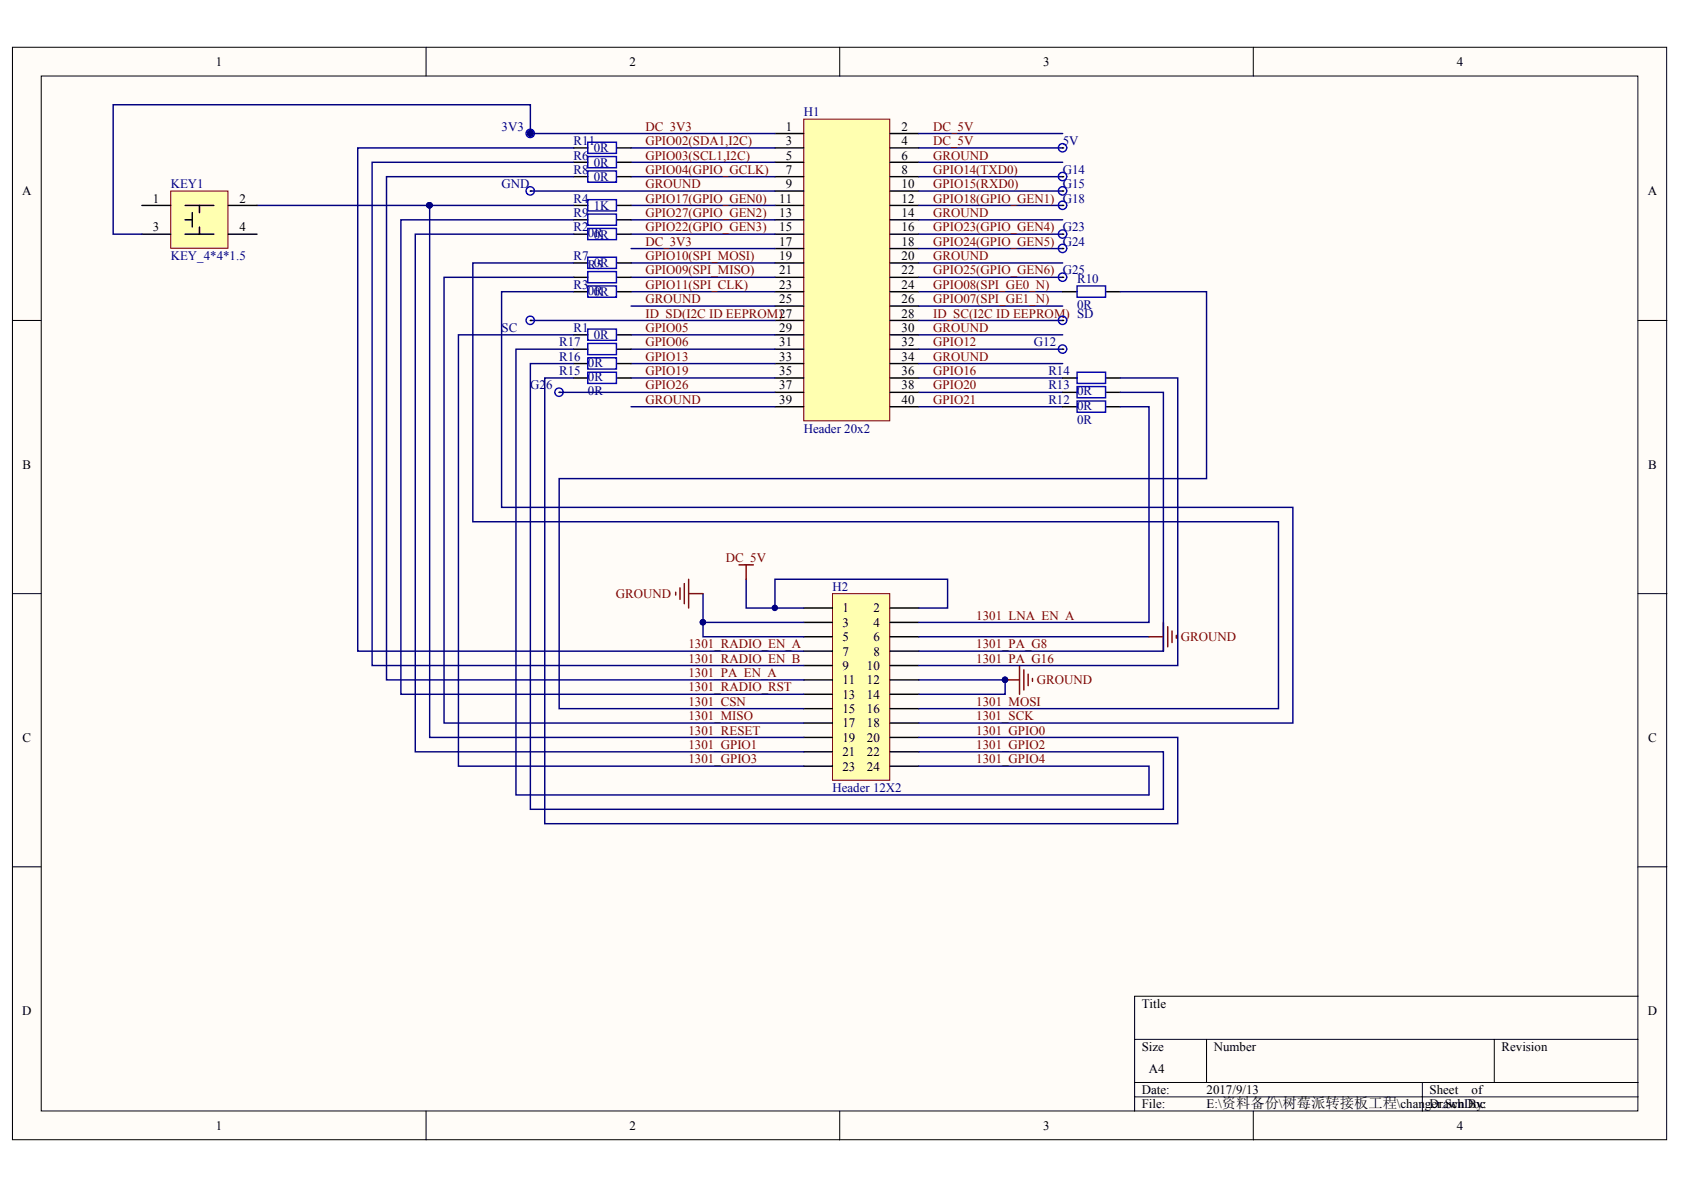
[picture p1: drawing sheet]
<svg xmlns="http://www.w3.org/2000/svg" width="297mm" height="210mm" viewBox="0 0 297 210" stroke-linecap="round" stroke-linejoin="round" font-family="sans-serif">
<defs><g id="words">
<g font-size="2.3">
<text x="38.1" y="11.6">1</text>
<text x="111.1" y="11.6">2</text>
<text x="184" y="11.6">3</text>
<text x="257" y="11.6">4</text>
<text x="138.6" y="23">1</text>
<text x="159" y="23">2</text>
<text x="138.6" y="25.6">3</text>
<text x="138.6" y="28.1">5</text>
<text x="159" y="25.6">4</text>
<text x="159" y="28.1">6</text>
<text x="3.9" y="34.5">A</text>
<text x="26.9" y="35.7">1</text>
<text x="42.3" y="35.7">2</text>
<text x="137.5" y="35.7">11</text>
<text x="138.6" y="30.7">7</text>
<text x="138.6" y="33.2">9</text>
<text x="159" y="30.7">8</text>
<text x="159" y="33.2">10</text>
<text x="159" y="35.7">12</text>
<text x="290.7" y="34.5">A</text>
<text x="26.9" y="40.8">3</text>
<text x="42.3" y="40.8">4</text>
<text x="137.5" y="38.3">13</text>
<text x="137.5" y="40.8">15</text>
<text x="159" y="38.3">14</text>
<text x="159" y="40.8">16</text>
<text x="137.5" y="43.3">17</text>
<text x="137.5" y="45.9">19</text>
<text x="159" y="43.3">18</text>
<text x="159" y="45.9">20</text>
<text x="137.5" y="48.4">21</text>
<text x="137.5" y="51">23</text>
<text x="137.5" y="53.5">25</text>
<text x="159" y="48.4">22</text>
<text x="159" y="51">24</text>
<text x="159" y="53.5">26</text>
<text x="137.5" y="58.6">29</text>
<text x="159" y="56">28</text>
<text x="159" y="58.6">30</text>
<text x="137.5" y="61.1">31</text>
<text x="137.5" y="63.6">33</text>
<text x="159" y="61.1">32</text>
<text x="159" y="63.6">34</text>
<text x="137.5" y="66.2">35</text>
<text x="137.5" y="68.7">37</text>
<text x="137.5" y="71.2">39</text>
<text x="159" y="66.2">36</text>
<text x="159" y="68.7">38</text>
<text x="159" y="71.2">40</text>
<text x="4" y="82.7">B</text>
<text x="290.7" y="82.7">B</text>
<text x="148.6" y="108">1</text>
<text x="148.6" y="110.6">3</text>
<text x="148.6" y="113.1">5</text>
<text x="154.1" y="108">2</text>
<text x="154.1" y="110.6">4</text>
<text x="154.1" y="113.1">6</text>
<text x="148.6" y="115.6">7</text>
<text x="148.6" y="118.2">9</text>
<text x="152.9" y="118.2">10</text>
<text x="154.1" y="115.6">8</text>
<text x="148.6" y="120.7">11</text>
<text x="148.6" y="123.2">13</text>
<text x="148.6" y="125.8">15</text>
<text x="152.9" y="120.7">12</text>
<text x="152.9" y="123.2">14</text>
<text x="152.9" y="125.8">16</text>
<text x="4" y="130.9">C</text>
<text x="148.6" y="128.3">17</text>
<text x="148.6" y="130.9">19</text>
<text x="152.9" y="128.3">18</text>
<text x="152.9" y="130.9">20</text>
<text x="290.7" y="130.9">C</text>
<text x="148.6" y="133.4">21</text>
<text x="148.6" y="135.9">23</text>
<text x="152.9" y="133.4">22</text>
<text x="152.9" y="135.9">24</text>
<text x="3.9" y="179">D</text>
<text x="201.4" y="177.7">Title</text>
<text x="290.7" y="179">D</text>
<text x="201.4" y="185.4">Size</text>
<text x="214.1" y="185.4">Number</text>
<text x="264.9" y="185.4">Revision</text>
<text x="202.7" y="189.2">A4</text>
<text x="201.4" y="193">Date:</text>
<text x="201.4" y="195.5">File:</text>
<text x="212.8" y="193">2017/9/13</text>
<text x="212.8" y="195.5">E:\资料备份\树莓派转接板工程\changer.SchDoc</text>
<text x="252.1" y="193">Sheet</text>
<text x="252.1" y="195.5">Drawn By:</text>
<text x="259.6" y="193">of</text>
<text x="38.1" y="199.3">1</text>
<text x="111.1" y="199.3">2</text>
<text x="184" y="199.3">3</text>
<text x="257" y="199.3">4</text>
</g>
<g font-size="2.3" fill="#000080">
<text x="88.5" y="23">3V3</text>
<text x="141.8" y="20.5">H1</text>
<text x="101.2" y="28.1">R6</text>
<text x="101.2" y="25.6">R11</text>
<text x="104.7" y="29.4">0R</text>
<text x="104.7" y="26.9">0R</text>
<text x="187.5" y="25.6">5V</text>
<text x="30.1" y="33.2">KEY1</text>
<text x="88.5" y="33.2">GND</text>
<text x="101.2" y="35.7">R4</text>
<text x="101.2" y="30.7">R8</text>
<text x="104.7" y="31.9">0R</text>
<text x="187.5" y="30.7">G14</text>
<text x="187.5" y="33.2">G15</text>
<text x="101.2" y="40.8">R2</text>
<text x="101.2" y="38.3">R9</text>
<text x="103.7" y="41.8">0R</text>
<text x="104.7" y="37">1K</text>
<text x="30.1" y="45.9">KEY_4*4*1.5</text>
<text x="101.2" y="45.9">R7</text>
<text x="103.7" y="47.4">R5</text>
<text x="104.7" y="42.1">0R</text>
<text x="104.7" y="47.1">0R</text>
<text x="101.2" y="51">R3</text>
<text x="103.7" y="52">0R</text>
<text x="104.7" y="52.2">0R</text>
<text x="190" y="50">R10</text>
<text x="88.5" y="58.6">SC</text>
<text x="101.2" y="58.6">R1</text>
<text x="104.7" y="59.8">0R</text>
<text x="190" y="54.5">0R</text>
<text x="98.6" y="61.1">R17</text>
<text x="98.6" y="63.6">R16</text>
<text x="103.7" y="64.6">0R</text>
<text x="182.4" y="61.1">G12</text>
<text x="93.5" y="68.7">G26</text>
<text x="98.6" y="66.2">R15</text>
<text x="103.7" y="67.2">0R</text>
<text x="103.7" y="69.7">0R</text>
<text x="184.9" y="71.2">R12</text>
<text x="184.9" y="68.7">R13</text>
<text x="184.9" y="66.2">R14</text>
<text x="190" y="69.7">0R</text>
<text x="141.8" y="76.3">Header 20x2</text>
<text x="190" y="74.8">0R</text>
<text x="190" y="72.2">0R</text>
<text x="146.8" y="104.2">H2</text>
<text x="146.8" y="139.7">Header 12X2</text>
</g>
<g font-size="2.3" fill="#800000">
<text x="113.8" y="23">DC_3V3</text>
<text x="164.6" y="23">DC_5V</text>
<text x="113.8" y="25.6">GPIO02(SDA1,I2C)</text>
<text x="113.8" y="28.1">GPIO03(SCL1,I2C)</text>
<text x="164.6" y="25.6">DC_5V</text>
<text x="164.6" y="28.1">GROUND</text>
<text x="113.8" y="30.7">GPIO04(GPIO_GCLK)</text>
<text x="113.8" y="33.2">GROUND</text>
<text x="113.8" y="35.7">GPIO17(GPIO_GEN0)</text>
<text x="164.6" y="30.7">GPIO14(TXD0)</text>
<text x="164.6" y="33.2">GPIO15(RXD0)</text>
<text x="164.6" y="35.7">GPIO18(GPIO_GEN1) G18</text>
<text x="113.8" y="38.3">GPIO27(GPIO_GEN2)</text>
<text x="113.8" y="40.8">GPIO22(GPIO_GEN3)</text>
<text x="164.6" y="38.3">GROUND</text>
<text x="164.6" y="40.8">GPIO23(GPIO_GEN4) G23</text>
<text x="113.8" y="43.3">DC_3V3</text>
<text x="113.8" y="45.9">GPIO10(SPI_MOSI)</text>
<text x="164.6" y="43.3">GPIO24(GPIO_GEN5) G24</text>
<text x="164.6" y="45.9">GROUND</text>
<text x="113.8" y="48.4">GPIO09(SPI_MISO)</text>
<text x="113.8" y="51">GPIO11(SPI_CLK)</text>
<text x="113.8" y="53.5">GROUND</text>
<text x="164.6" y="48.4">GPIO25(GPIO_GEN6) G25</text>
<text x="164.6" y="51">GPIO08(SPI_GE0_N)</text>
<text x="164.6" y="53.5">GPIO07(SPI_GE1_N)</text>
<text x="113.8" y="56">ID_SD(I2C ID EEPROM)27</text>
<text x="113.8" y="58.6">GPIO05</text>
<text x="164.6" y="56">ID_SC(I2C ID EEPROM) SD</text>
<text x="164.6" y="58.6">GROUND</text>
<text x="113.8" y="61.1">GPIO06</text>
<text x="113.8" y="63.6">GPIO13</text>
<text x="164.6" y="61.1">GPIO12</text>
<text x="164.6" y="63.6">GROUND</text>
<text x="113.8" y="66.2">GPIO19</text>
<text x="113.8" y="68.7">GPIO26</text>
<text x="113.8" y="71.2">GROUND</text>
<text x="164.6" y="66.2">GPIO16</text>
<text x="164.6" y="68.7">GPIO20</text>
<text x="164.6" y="71.2">GPIO21</text>
<text x="128" y="99.1">DC_5V</text>
<text x="108.6" y="105.5">GROUND</text>
<text x="172.2" y="109.3">1301_LNA_EN_A</text>
<text x="208.3" y="113.1">GROUND</text>
<text x="121.4" y="119.4">1301_PA_EN_A</text>
<text x="121.4" y="114.4">1301_RADIO_EN_A</text>
<text x="121.4" y="116.9">1301_RADIO_EN_B</text>
<text x="172.2" y="116.9">1301_PA_G16</text>
<text x="172.2" y="114.4">1301_PA_G8</text>
<text x="121.4" y="122">1301_RADIO_RST</text>
<text x="121.4" y="124.5">1301_CSN</text>
<text x="172.2" y="124.5">1301_MOSI</text>
<text x="182.9" y="120.7">GROUND</text>
<text x="121.4" y="129.6">1301_RESET</text>
<text x="121.4" y="127">1301_MISO</text>
<text x="172.2" y="129.6">1301_GPIO0</text>
<text x="172.2" y="127">1301_SCK</text>
<text x="121.4" y="132.1">1301_GPIO1</text>
<text x="121.4" y="134.7">1301_GPIO3</text>
<text x="172.2" y="132.1">1301_GPIO2</text>
<text x="172.2" y="134.7">1301_GPIO4</text>
</g>
</g></defs>
<g fill="#fffcf8" stroke="#000" stroke-width=".18">
<path d="M2.2 8.3h291.8v192.7h-291.8z"/>
<path d="M7.3 13.4h281.6v182.6h-281.6z"/>
</g>
<g fill="none" stroke="#000" stroke-width=".18">
<path d="M75.2 8.3v5.1M148.1 8.3v5.1M221.1 8.3v5.1M2.2 56.5h5.1M289 56.5h5M2.2 104.7h5.1M289 104.7h5M2.2 152.9h5.1M289 152.9h5M289 175.7h-88.9v20.3M75.2 196v5.1M148.1 196v5.1"/>
<path d="M200.1 183.3h88.9M200.1 190.9h88.9M200.1 193.5h88.9M212.8 183.3v7.6M221.1 196v5.1M250.9 190.9v5.1M263.6 183.3v7.6"/>
</g>
<path d="M141.8 21h15.1v53.2h-15.1z" fill="#ffffb0" stroke="#800000" stroke-width=".18"/>
<g fill="none" stroke="#000" stroke-width=".25">
<path d="M136.7 23.6h5.1M136.7 26.1h5.1M136.7 28.6h5.1M136.7 31.2h5.1M136.7 33.7h5.1M136.7 36.2h5.1M136.7 38.8h5.1M157 23.6h5.1M157 26.1h5.1M157 28.6h5.1M157 31.2h5.1M157 33.7h5.1"/>
<path d="M157 36.2h5.1M157 38.8h5.1M136.7 41.3h5.1M136.7 43.8h5.1M136.7 46.4h5.1M136.7 48.9h5.1M136.7 51.5h5.1M136.7 54h5.1M136.7 56.5h5.1M136.7 59.1h5.1M157 41.3h5.1M157 43.8h5.1"/>
<path d="M157 46.4h5.1M157 48.9h5.1M157 51.5h5.1M157 54h5.1M157 56.5h5.1M157 59.1h5.1M136.7 61.6h5.1M136.7 64.1h5.1M136.7 66.7h5.1M136.7 69.2h5.1M136.7 71.7h5.1M157 61.6h5.1"/>
<path d="M157 64.1h5.1M157 66.7h5.1M157 69.2h5.1M157 71.7h5.1"/>
</g>
<g fill="none" stroke="#000080" stroke-width=".25">
<path d="M111.3 26.1h25.4M111.3 28.6h25.4M111.3 31.2h25.4M111.3 36.2h25.4M111.3 38.8h25.4M162.1 26.1h25.3M162.1 28.6h25.3M162.1 31.2h25.3M162.1 36.2h25.3M162.1 38.8h25.3M162.1 23.6h25.3M162.1 33.7h25.3"/>
<path d="M111.3 41.3h25.4M111.3 43.8h25.4M111.3 46.4h25.4M111.3 48.9h25.4M111.3 51.5h25.4M111.3 54h25.4M111.3 59.1h25.4M162.1 41.3h25.3M162.1 43.8h25.3M162.1 46.4h25.3M162.1 48.9h25.3M162.1 51.5h25.3"/>
<path d="M162.1 54h25.3M162.1 59.1h25.3M162.1 56.5h25.3M111.3 61.6h25.4M111.3 64.1h25.4M111.3 66.7h25.4M111.3 71.7h25.4M162.1 61.6h25.3M162.1 64.1h25.3M162.1 66.7h25.3M162.1 71.7h25.3M162.1 69.2h25.3"/>
</g>
<path d="M146.8 104.7h10.1v32.9h-10.1z" fill="#ffffb0" stroke="#800000" stroke-width=".18"/>
<g fill="none" stroke="#000" stroke-width=".25">
<path d="M93.6 23.6h.1M93.6 33.7h.1M101.2 36.2h2.5M101.2 28.6h2.5M101.2 31.2h2.5M101.2 38.8h2.5M101.2 26.1h2.5M108.8 36.2h2.5M108.8 28.6h2.5M108.8 31.2h2.5M108.8 38.8h2.5M108.8 26.1h2.5"/>
<path d="M187.4 31.2h.1M187.4 36.2h.1M187.4 33.7h.1M187.4 26.1h.1M93.6 56.5h.1M101.2 59.1h2.5M101.2 41.3h2.5M101.2 51.5h2.5M101.2 48.9h2.5M101.2 46.4h2.5M108.8 59.1h2.5M108.8 41.3h2.5"/>
<path d="M108.8 51.5h2.5M108.8 48.9h2.5M108.8 46.4h2.5M187.4 56.5h.1M187.4 48.9h.1M187.4 41.3h.1M187.4 43.8h.1M187.4 51.5h2.6M195.1 51.5h2.5M98.6 69.2h.1M101.2 66.7h2.5M101.2 61.6h2.5"/>
<path d="M101.2 64.1h2.5M108.8 66.7h2.5M108.8 61.6h2.5M108.8 64.1h2.5M187.4 61.6h.1M187.4 71.7h2.6M187.4 69.2h2.6M187.4 66.7h2.6M195.1 71.7h2.5M195.1 69.2h2.5M195.1 66.7h2.5M141.8 107.2h5"/>
<path d="M141.8 109.8h5M141.8 112.3h5M141.8 114.9h5M141.8 117.4h5M141.8 119.9h5M157 107.2h5.1M157 109.8h5.1M157 112.3h5.1M157 114.9h5.1M157 117.4h5.1M157 119.9h5.1M141.8 122.5h5"/>
<path d="M141.8 125h5M141.8 127.5h5M141.8 130.1h5M141.8 132.6h5M141.8 135.1h5M157 122.5h5.1M157 125h5.1M157 127.5h5.1M157 130.1h5.1M157 132.6h5.1M157 135.1h5.1"/>
</g>
<g fill="none" stroke="#000080" stroke-width=".25">
<path d="M45.3 36.2h55.9M75.8 36.2v93.9h66M93.6 33.7h43.1M101.2 26.1h-38.1v88.8h78.7M101.2 28.6h-35.6v88.8h76.2M101.2 31.2h-33v88.7h73.6M101.2 38.8h-30.5v83.7h71.1M93.6 56.5h43.1M101.2 48.9h-22.9v78.6h63.5M101.2 46.4h-17.8v45.6h142.1v33h-63.4M101.2 51.5h-12.7v38h139.5v38h-65.9M101.2 41.3h-27.9v91.3h68.5"/>
<path d="M101.2 59.1h-20.3v76h60.9M197.6 51.5h15.2v32.9h-114.2v40.6h43.2M98.6 69.2h38.1M101.2 61.6h-10.2v78.6h111.7v-5.1h-40.6M101.2 64.1h-7.6v78.7h111.6v-10.2h-43.1M101.2 66.7h-5.1v78.6h111.6v-15.2h-45.6M197.6 71.7h5.1v38.1h-40.6M197.6 69.2h7.6v45.7h-43.1M197.6 66.7h10.1v50.7h-45.6M124 104.7v5.1h17.8M124 109.8v2.5h17.8M131.6 102.2v5h10.2"/>
<path d="M136.7 107.2v-5h30.4v5h-5M162.1 119.9h15.2v2.6h-15.2M162.1 112.3h40.6"/>
</g>
<g fill="#000080" stroke="#000080" stroke-width=".18">
<circle cx="124" cy="109.8" r=".48"/>
<circle cx="177.3" cy="119.9" r=".48"/>
<circle cx="136.7" cy="107.2" r=".48"/>
<circle cx="75.8" cy="36.2" r=".49"/>
<circle cx="93.5" cy="23.5" r=".48"/>
</g>
<g fill="none" stroke="#800000" stroke-width=".25">
<path d="M130.3 99.6h2.6M131.6 99.6v2.6M119.2 104.5v.5M119.9 103.7v2M120.7 102.9v3.6M121.5 102.2v5M121.5 104.7h2.5M177.3 119.9h2.5M179.8 117.4v5.1M180.6 118.2v3.5M181.4 118.9v2M182.1 119.7v.5"/>
<path d="M202.7 112.3h2.5M205.2 109.8v5.1M206 110.5v3.6M206.7 111.3v2M207.5 112.1v.5"/>
</g>
<g fill="none" stroke="#00f" stroke-width=".25">
<path d="M103.7 35.2h5v2h-5zM103.7 27.6h5v2h-5zM103.7 30.1h5v2h-5zM103.7 37.8h5v1.9h-5zM103.7 25.1h5v2h-5zM103.7 58h5v2h-5zM103.7 40.3h5v2h-5zM103.7 50.4h5v2h-5zM103.7 47.9h5v2h-5zM103.7 45.4h5v1.9h-5zM190 50.4h5v2h-5zM103.7 60.6h5v2h-5z"/>
<path d="M103.7 63.1h5v2h-5zM103.7 65.7h5v1.9h-5zM190 70.7h5v2h-5zM190 68.2h5v2h-5zM190 65.7h5v1.9h-5z"/>
<circle cx="93.5" cy="33.7" r=".74"/>
<circle cx="93.5" cy="23.5" r=".74"/>
<circle cx="187.4" cy="33.7" r=".74"/>
<circle cx="187.4" cy="36.2" r=".74"/>
<circle cx="187.4" cy="26.1" r=".74"/>
<circle cx="187.4" cy="31.1" r=".74"/>
<circle cx="93.5" cy="56.5" r=".74"/>
<circle cx="187.4" cy="48.9" r=".74"/>
<circle cx="187.4" cy="56.5" r=".74"/>
<circle cx="187.4" cy="41.3" r=".74"/>
<circle cx="187.4" cy="43.8" r=".74"/>
<circle cx="98.6" cy="69.2" r=".74"/>
<circle cx="187.4" cy="61.6" r=".74"/>
</g>
<path d="M30.1 33.7h10.1v10.1h-10.1z" fill="#ffffb0" stroke="#800000" stroke-width=".18"/>
<path d="M25 36.2h5.1M32.6 36.2h5.1M32.6 38.8h1.3M33.9 37.5v2.5M35.2 36.2v1.3M40.3 36.2h5M25 41.3h5.1M32.6 41.3h5.1M35.2 40v1.3M40.3 41.3h5" fill="none" stroke="#000" stroke-width=".25"/>
<path d="M136.7 23.6h-43.1v-5.1h-73.6v22.8h5" fill="none" stroke="#000080" stroke-width=".25"/>
<circle cx="93.5" cy="23.5" r=".48" fill="#000080" stroke="#000080" stroke-width=".18"/>
<use href="#words"/>
</svg>
